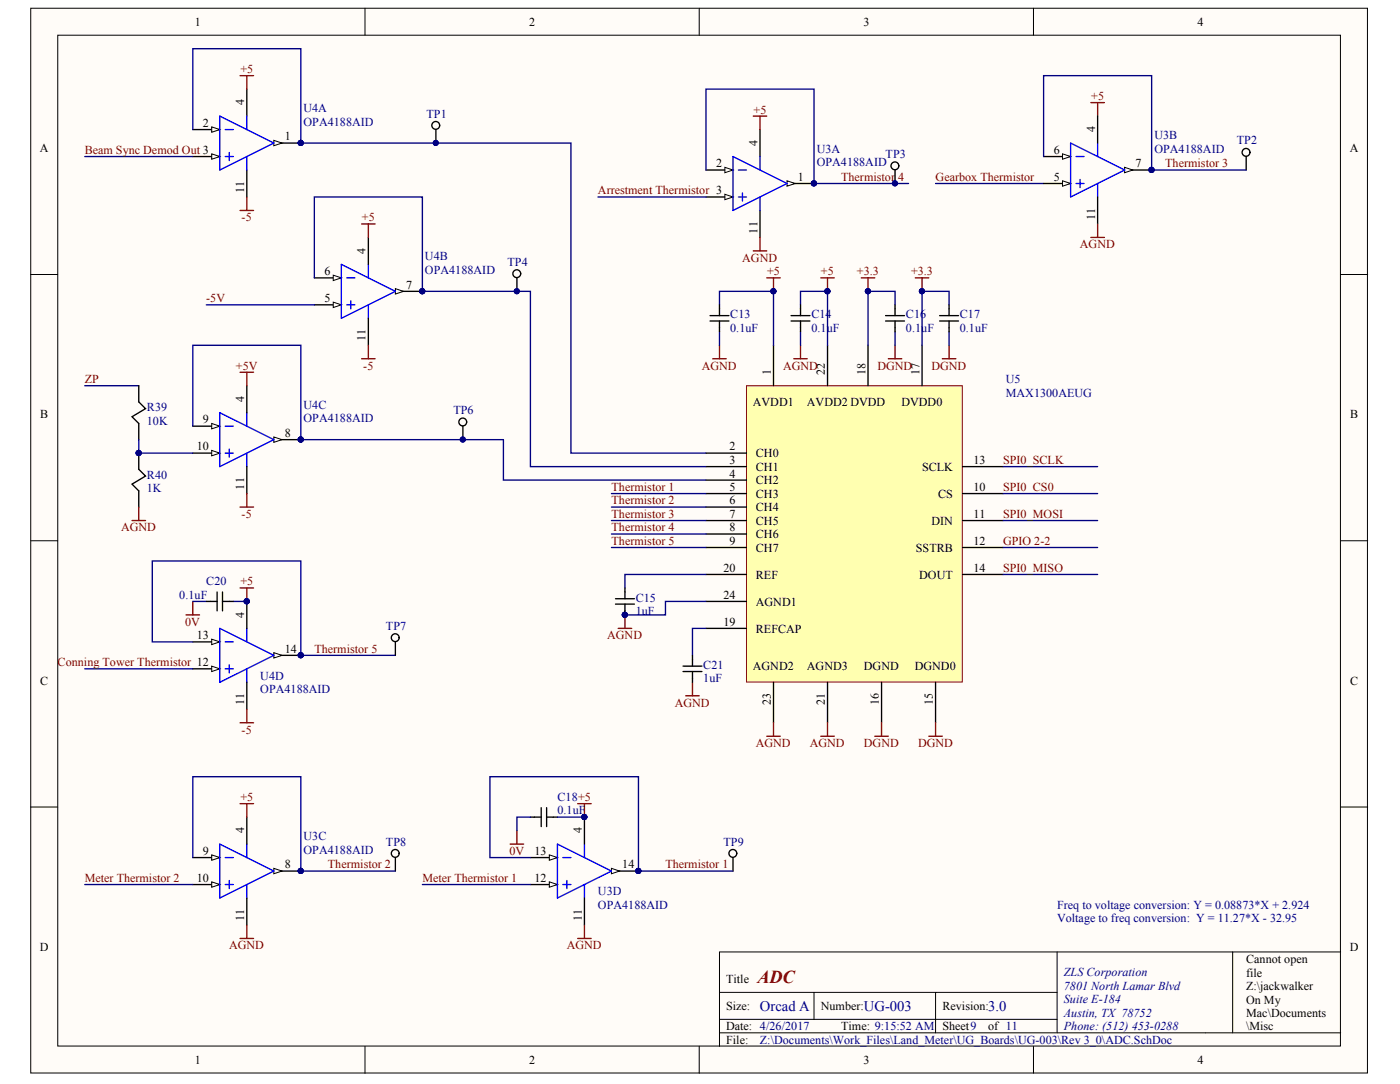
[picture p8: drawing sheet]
<svg xmlns="http://www.w3.org/2000/svg" width="279mm" height="216mm" viewBox="0 0 279 216" stroke-linecap="round" stroke-linejoin="round" font-family="sans-serif">
<defs><g id="words">
<text font-size="3.6" fill="#800000" x="151" y="195.8">ADC</text>
<g font-size="2.9" fill="#000080">
<text x="151.5" y="201.3">Orcad A</text>
<text x="172.2" y="201.3">UG-003</text>
<text x="197" y="201.3">3.0</text>
</g>
<g font-size="2.4">
<text x="38.8" y="5.1">1</text>
<text x="105.5" y="5.1">2</text>
<text x="172.1" y="5.1">3</text>
<text x="238.7" y="5.1">4</text>
<text x="48.7" y="21" transform="rotate(-90 48.7 21)">4</text>
<text x="40.4" y="25.3">2</text>
<text x="56.7" y="28">1</text>
<text x="151" y="29" transform="rotate(-90 151 29)">4</text>
<text x="218.3" y="26.3" transform="rotate(-90 218.3 26.3)">4</text>
<text x="7.9" y="30.3">A</text>
<text x="142.7" y="33.3">2</text>
<text x="210" y="30.6">6</text>
<text x="226.3" y="33.3">7</text>
<text x="269" y="30.3">A</text>
<text x="48.7" y="38.4" transform="rotate(-90 48.7 38.4)">11</text>
<text x="159" y="36">1</text>
<text x="210" y="36">5</text>
<text x="151" y="46.5" transform="rotate(-90 151 46.5)">11</text>
<text x="218.3" y="43.8" transform="rotate(-90 218.3 43.8)">11</text>
<text x="72.9" y="50.5" transform="rotate(-90 72.9 50.5)">4</text>
<text x="64.7" y="54.8">6</text>
<text x="80.9" y="57.5">7</text>
<text x="64.7" y="60.2">5</text>
<text x="72.9" y="68" transform="rotate(-90 72.9 68)">11</text>
<text x="153.7" y="74.7" transform="rotate(-90 153.7 74.7)">1</text>
<text x="164.4" y="74.7" transform="rotate(-90 164.4 74.7)">22</text>
<text x="172.5" y="74.7" transform="rotate(-90 172.5 74.7)">18</text>
<text x="183.3" y="74.7" transform="rotate(-90 183.3 74.7)">17</text>
<text x="8" y="83.3">B</text>
<text x="48.7" y="80" transform="rotate(-90 48.7 80)">4</text>
<text x="150.1" y="80.9">AVDD1</text>
<text x="160.8" y="80.9">AVDD2 DVDD</text>
<text x="179.7" y="80.9">DVDD0</text>
<text x="269.1" y="83.3">B</text>
<text x="39.2" y="89.7">10</text>
<text x="40.4" y="84.3">9</text>
<text x="56.7" y="87">8</text>
<text x="145.4" y="89.7">2</text>
<text x="145.4" y="92.4">3</text>
<text x="145.4" y="95.1">4</text>
<text x="150.7" y="91.1">CH0</text>
<text x="150.7" y="93.8">CH1</text>
<text x="183.8" y="93.8">SCLK</text>
<text x="194" y="92.4">13</text>
<text x="48.7" y="97.5" transform="rotate(-90 48.7 97.5)">11</text>
<text x="145.4" y="97.8">5</text>
<text x="145.4" y="100.5">6</text>
<text x="150.7" y="96.4">CH2</text>
<text x="150.7" y="99.1">CH3</text>
<text x="150.7" y="101.8">CH4</text>
<text x="187" y="99.1">CS</text>
<text x="194" y="97.8">10</text>
<text x="145.4" y="103.1">7</text>
<text x="145.4" y="105.8">8</text>
<text x="150.7" y="104.5">CH5</text>
<text x="150.7" y="107.2">CH6</text>
<text x="185.6" y="104.5">DIN</text>
<text x="194" y="103.1">11</text>
<text x="144.2" y="113.9">20</text>
<text x="145.4" y="108.5">9</text>
<text x="150.7" y="109.9">CH7</text>
<text x="182.6" y="109.9">SSTRB</text>
<text x="194" y="108.5">12</text>
<text x="194" y="113.9">14</text>
<text x="144.2" y="119.3">24</text>
<text x="150.7" y="115.3">REF</text>
<text x="183.2" y="115.3">DOUT</text>
<text x="48.7" y="123" transform="rotate(-90 48.7 123)">4</text>
<text x="144.2" y="124.6">19</text>
<text x="150.7" y="126">REFCAP</text>
<text x="150.7" y="120.6">AGND1</text>
<text x="39.2" y="127.3">13</text>
<text x="56.7" y="130">14</text>
<text x="8" y="136.4">C</text>
<text x="150.1" y="133.5">AGND2</text>
<text x="160.8" y="133.5">AGND3</text>
<text x="172.2" y="133.5">DGND</text>
<text x="182.3" y="133.5">DGND0</text>
<text x="269.1" y="136.4">C</text>
<text x="48.7" y="140.5" transform="rotate(-90 48.7 140.5)">11</text>
<text x="153.7" y="140.5" transform="rotate(-90 153.7 140.5)">23</text>
<text x="164.4" y="140.5" transform="rotate(-90 164.4 140.5)">21</text>
<text x="175.2" y="140.5" transform="rotate(-90 175.2 140.5)">16</text>
<text x="185.9" y="140.5" transform="rotate(-90 185.9 140.5)">15</text>
<text x="48.7" y="166" transform="rotate(-90 48.7 166)">4</text>
<text x="116" y="166" transform="rotate(-90 116 166)">4</text>
<text x="40.4" y="170.3">9</text>
<text x="56.7" y="173">8</text>
<text x="106.5" y="170.3">13</text>
<text x="124" y="173">14</text>
<text x="39.2" y="175.6">10</text>
<text x="106.5" y="175.6">12</text>
<text x="48.7" y="183.4" transform="rotate(-90 48.7 183.4)">11</text>
<text x="116" y="183.4" transform="rotate(-90 116 183.4)">11</text>
<text x="7.9" y="189.4">D</text>
<text x="248.4" y="191.8">Cannot open</text>
<text x="269" y="189.4">D</text>
<text x="144.7" y="195.8">Title</text>
<text x="248.4" y="194.5">file</text>
<text x="248.4" y="197.2">Z:\jackwalker</text>
<text x="144.7" y="201.1">Size:</text>
<text x="163.6" y="201.1">Number:</text>
<text x="187.8" y="201.1">Revision:</text>
<text x="248.4" y="199.9">On My</text>
<text x="248.4" y="202.5">Mac\Documents</text>
<text x="144.7" y="205.2">Date: 4/26/2017</text>
<text x="144.7" y="207.9">File:</text>
<text x="167.6" y="205.2">Time: 9:15:52 AM</text>
<text x="187.8" y="205.2">Sheet9</text>
<text x="197" y="205.2">of 11</text>
<text x="248.4" y="205.2">\Misc</text>
<text x="248.4" y="207.9">Stuff\logo.bmp</text>
<text x="38.8" y="211.9">1</text>
<text x="105.5" y="211.9">2</text>
<text x="172.1" y="211.9">3</text>
<text x="238.7" y="211.9">4</text>
</g>
<g font-size="2.4" fill="#800000">
<text x="47.9" y="14.5">+5</text>
<text x="150.2" y="22.6">+5</text>
<text x="217.5" y="19.9">+5</text>
<text x="16.9" y="30.6">Beam Sync Demod Out 3</text>
<text x="232.2" y="33.3">Thermistor 3</text>
<text x="119.2" y="38.7">Arrestment Thermistor 3</text>
<text x="167.6" y="36">Thermistor 4</text>
<text x="186.5" y="36">Gearbox Thermistor</text>
<text x="48.2" y="44.1">-5</text>
<text x="72.1" y="44.1">+5</text>
<text x="148" y="52.1">AGND</text>
<text x="215.3" y="49.5">AGND</text>
<text x="152.9" y="54.8">+5</text>
<text x="163.6" y="54.8">+5</text>
<text x="170.8" y="54.8">+3.3</text>
<text x="181.6" y="54.8">+3.3</text>
<text x="41.1" y="60.2">-5V</text>
<text x="16.9" y="76.3">ZP</text>
<text x="47" y="73.6">+5V</text>
<text x="72.4" y="73.6">-5</text>
<text x="139.9" y="73.6">AGND</text>
<text x="156.1" y="73.6">AGND</text>
<text x="174.9" y="73.6">DGND</text>
<text x="185.6" y="73.6">DGND</text>
<text x="199.9" y="92.4">SPI0_SCLK</text>
<text x="121.9" y="97.8">Thermistor 1</text>
<text x="121.9" y="100.5">Thermistor 2</text>
<text x="199.9" y="97.8">SPI0_CS0</text>
<text x="24.2" y="105.8">AGND</text>
<text x="48.2" y="103.1">-5</text>
<text x="121.9" y="103.1">Thermistor 3</text>
<text x="121.9" y="105.8">Thermistor 4</text>
<text x="199.9" y="103.1">SPI0_MOSI</text>
<text x="121.9" y="108.5">Thermistor 5</text>
<text x="199.9" y="108.5">GPIO 2-2</text>
<text x="199.9" y="113.9">SPI0_MISO</text>
<text x="47.9" y="116.6">+5</text>
<text x="36.9" y="124.6">0V</text>
<text x="62.7" y="130">Thermistor 5</text>
<text x="121" y="127.3">AGND</text>
<text x="11.5" y="132.7">Conning Tower Thermistor 12</text>
<text x="134.5" y="140.8">AGND</text>
<text x="48.2" y="146.1">-5</text>
<text x="150.7" y="148.8">AGND</text>
<text x="161.4" y="148.8">AGND</text>
<text x="172.2" y="148.8">DGND</text>
<text x="183" y="148.8">DGND</text>
<text x="47.9" y="159.5">+5</text>
<text x="65.4" y="173">Thermistor 2</text>
<text x="101.6" y="170.3">0V</text>
<text x="132.6" y="173">Thermistor 1</text>
<text x="16.9" y="175.6">Meter Thermistor 2</text>
<text x="84.2" y="175.6">Meter Thermistor 1</text>
<text x="45.7" y="189.1">AGND</text>
<text x="113" y="189.1">AGND</text>
</g>
<g font-size="2.4" fill="#000080">
<text x="60.5" y="22.3">U4A</text>
<text x="85" y="23.4">TP1</text>
<text x="60.5" y="25">OPA4188AID</text>
<text x="230.1" y="27.7">U3B</text>
<text x="246.5" y="28.8">TP2</text>
<text x="162.8" y="30.4">U3A</text>
<text x="162.8" y="33.1">OPA4188AID</text>
<text x="176.5" y="31.4">TP3</text>
<text x="230.1" y="30.4">OPA4188AID</text>
<text x="84.7" y="51.9">U4B</text>
<text x="101.1" y="52.9">TP4</text>
<text x="84.7" y="54.5">OPA4188AID</text>
<text x="145.5" y="63.4">C13</text>
<text x="161.7" y="63.4">C14</text>
<text x="180.6" y="63.4">C16</text>
<text x="191.3" y="63.4">C17</text>
<text x="145.5" y="66.1">0.1uF</text>
<text x="161.7" y="66.1">0.1uF</text>
<text x="180.6" y="66.1">0.1uF</text>
<text x="191.3" y="66.1">0.1uF</text>
<text x="200.5" y="76.3">U5</text>
<text x="29.3" y="81.9">R39</text>
<text x="60.5" y="81.4">U4C</text>
<text x="90.4" y="82.5">TP6</text>
<text x="200.5" y="79">MAX1300AEUG</text>
<text x="29.3" y="84.6">10K</text>
<text x="60.5" y="84.1">OPA4188AID</text>
<text x="29.3" y="95.4">R40</text>
<text x="29.3" y="98.1">1K</text>
<text x="35.7" y="119.3">0.1uF</text>
<text x="41.1" y="116.6">C20</text>
<text x="126.7" y="119.8">C15</text>
<text x="76.9" y="125.4">TP7</text>
<text x="126.7" y="122.5">1uF</text>
<text x="51.9" y="135.4">U4D</text>
<text x="140.2" y="133.2">C21</text>
<text x="140.2" y="135.9">1uF</text>
<text x="51.9" y="138.1">OPA4188AID</text>
<text x="111.1" y="159.5">C18+5</text>
<text x="60.5" y="167.3">U3C</text>
<text x="111.1" y="162.2">0.1uF</text>
<text x="60.5" y="170">OPA4188AID</text>
<text x="76.9" y="168.4">TP8</text>
<text x="144.2" y="168.4">TP9</text>
<text x="119.2" y="178.3">U3D</text>
<text x="119.2" y="181">OPA4188AID</text>
<text x="210.7" y="181">Freq to voltage conversion: Y = 0.08873*X + 2.924</text>
<text x="210.7" y="183.7">Voltage to freq conversion: Y = 11.27*X - 32.95</text>
<text x="212" y="194.4">ZLS Corporation</text>
<text x="212" y="197.1">7801 North Lamar Blvd</text>
<text x="212" y="199.8">Suite E-184</text>
<text x="212" y="202.5">Austin, TX 78752</text>
<text x="151.5" y="207.9">Z:\Documents\Work_Files\Land_Meter\UG_Boards\UG-003\Rev 3_0\ADC.SchDoc</text>
<text x="212" y="205.2">Phone: (512) 453-0288</text>
</g>
</g></defs>
<g fill="#fffcf8" stroke="#000" stroke-width=".2">
<path d="M6.1 1.6h266.5v212.1h-266.5z"/>
<path d="M11.5 7h255.7v201.3h-255.7z"/>
</g>
<g fill="none" stroke="#000" stroke-width=".2">
<path d="M72.7 1.6v5.4M139.4 1.6v5.4M206 1.6v5.4M6.1 54.7h5.4M267.2 54.7h5.4M6.1 107.7h5.4M267.2 107.7h5.4M6.1 160.7h5.4M267.2 160.7h5.4M143.4 197.7h67.3M162.2 197.7v5.3M186.5 197.7v8"/>
<path d="M210.7 189.6v16.1M245.7 189.6h-102.3v18.8M267.2 189.6h-21.5v16.1M72.7 208.4v5.4M139.4 208.4v5.4M143.4 205.7h123.8M143.4 203h67.3M206 208.4v5.4"/>
</g>
<path d="M54.6 28.5h5.4" fill="none" stroke="#000" stroke-width=".27"/>
<path d="M54.6 28l1.6 .5-1.6 .5z" fill="#fffcf8" stroke="#000" stroke-width=".2"/>
<circle cx="59.9" cy="28.5" r=".51" fill="#000080" stroke="#000080" stroke-width=".2"/>
<path d="M38.4 25.8h5.4" fill="none" stroke="#000" stroke-width=".27"/>
<path d="M42.2 25.3l1.6 .5-1.6 .5z" fill="#fffcf8" stroke="#000" stroke-width=".2"/>
<path d="M38.4 31.2h5.4" fill="none" stroke="#000" stroke-width=".27"/>
<path d="M42.2 30.6l1.6 .6-1.6 .5z" fill="#fffcf8" stroke="#000" stroke-width=".2"/>
<path d="M49.2 17.8v5.3M49.2 33.9v5.3M62.7 60.7h5.3" fill="none" stroke="#000" stroke-width=".27"/>
<path d="M43.8 23.1l10.8 5.4-10.8 5.4zM44.9 31.2h1.6M44.9 25.8h1.6M45.7 30.4v1.6M49.2 23.1v2.7M49.2 31.2v2.7" fill="none" stroke="#00f" stroke-width=".27"/>
<circle cx="59.9" cy="28.5" r=".51" fill="#000080" stroke="#000080" stroke-width=".2"/>
<path d="M66.4 60.2l1.6 .5-1.6 .6z" fill="#fffcf8" stroke="#000" stroke-width=".2"/>
<path d="M62.7 55.3h5.3" fill="none" stroke="#000" stroke-width=".27"/>
<path d="M66.4 54.8l1.6 .5-1.6 .6z" fill="#fffcf8" stroke="#000" stroke-width=".2"/>
<path d="M78.8 58h5.4" fill="none" stroke="#000" stroke-width=".27"/>
<path d="M78.8 57.5l1.6 .5-1.6 .6z" fill="#fffcf8" stroke="#000" stroke-width=".2"/>
<circle cx="84.2" cy="58" r=".51" fill="#000080" stroke="#000080" stroke-width=".2"/>
<path d="M68 52.7l10.8 5.3-10.8 5.4zM69.1 55.3h1.6M69.9 59.9v1.6M73.4 52.7v2.6M69.1 60.7h1.6M73.4 60.7v2.7" fill="none" stroke="#00f" stroke-width=".27"/>
<path d="M73.4 47.3v5.4M73.4 63.4v5.4M54.6 87.6h5.4" fill="none" stroke="#000" stroke-width=".27"/>
<path d="M54.6 87l1.6 .6-1.6 .5z" fill="#fffcf8" stroke="#000" stroke-width=".2"/>
<circle cx="59.9" cy="87.5" r=".51" fill="#000080" stroke="#000080" stroke-width=".2"/>
<path d="M38.4 84.9h5.4" fill="none" stroke="#000" stroke-width=".27"/>
<path d="M42.2 84.3l1.6 .6-1.6 .5z" fill="#fffcf8" stroke="#000" stroke-width=".2"/>
<path d="M38.4 90.3h5.4" fill="none" stroke="#000" stroke-width=".27"/>
<path d="M42.2 89.7l1.6 .6-1.6 .5z" fill="#fffcf8" stroke="#000" stroke-width=".2"/>
<path d="M43.8 82.2l10.8 5.4-10.8 5.3zM44.9 90.3h1.6M44.9 84.9h1.6M45.7 89.4v1.7M49.2 82.2v2.7M49.2 90.3v2.6" fill="none" stroke="#00f" stroke-width=".27"/>
<path d="M49.2 76.8v5.4M49.2 92.9v5.4M38.4 133.2h5.4" fill="none" stroke="#000" stroke-width=".27"/>
<circle cx="59.9" cy="87.5" r=".51" fill="#000080" stroke="#000080" stroke-width=".2"/>
<path d="M42.2 132.7l1.6 .5-1.6 .5z" fill="#fffcf8" stroke="#000" stroke-width=".2"/>
<path d="M38.4 127.8h5.4" fill="none" stroke="#000" stroke-width=".27"/>
<path d="M42.2 127.3l1.6 .5-1.6 .6z" fill="#fffcf8" stroke="#000" stroke-width=".2"/>
<path d="M54.6 130.5h5.4" fill="none" stroke="#000" stroke-width=".27"/>
<path d="M54.6 130l1.6 .5-1.6 .6z" fill="#fffcf8" stroke="#000" stroke-width=".2"/>
<g fill="#000080" stroke="#000080" stroke-width=".2">
<circle cx="59.9" cy="130.5" r=".51"/>
<circle cx="49.2" cy="119.8" r=".51"/>
<circle cx="27.6" cy="90.2" r=".51"/>
</g>
<path d="M43.8 125.2l10.8 5.3-10.8 5.4zM44.9 133.2h1.6M44.9 127.8h1.6M45.7 132.4v1.6M49.2 125.2v2.6M49.2 133.2v2.7" fill="none" stroke="#00f" stroke-width=".27"/>
<path d="M49.2 119.8v5.4M49.2 135.9v5.4" fill="none" stroke="#000" stroke-width=".27"/>
<g fill="none" stroke="#800000" stroke-width=".27">
<path d="M47.8 15.1h2.7M49.2 15.1v2.7M49.2 39.2v2.7M47.8 41.9h2.7M72.1 44.6h2.7M73.4 44.6v2.7M47.8 74.1h2.7M49.2 74.1v2.7M142.1 71.5h2.7M143.4 68.8v2.7M38.4 119.8v2.7M47.8 117.1h2.7"/>
<path d="M49.2 117.1v2.7M37.1 122.5h2.7"/>
</g>
<path d="M16.9 31.2h21.5M41.1 60.7h21.6M27.7 90.3h10.7M38.4 119.8h2.7M46.5 119.8h2.7M16.9 133.2h21.5M60 130.5h18.8" fill="none" stroke="#000080" stroke-width=".27"/>
<path d="M148.8 76.8h43v59h-43z" fill="#ffffb0" stroke="#800000" stroke-width=".2"/>
<g fill="none" stroke="#000" stroke-width=".27">
<path d="M154.2 68.8v8M164.9 68.8v8M173 68.8v8M183.8 68.8v8M140.7 90.3h8.1M140.7 92.9h8.1M140.7 95.6h8.1M140.7 98.3h8.1M191.9 92.9h8M191.9 98.3h8M140.7 101h8.1M140.7 103.7h8.1"/>
<path d="M140.7 106.4h8.1M140.7 109h8.1M140.7 114.4h8.1M140.7 119.8h8.1M191.9 103.7h8M191.9 109h8M191.9 114.4h8M140.7 125.2h8.1M154.2 135.9v8.1M164.9 135.9v8.1M175.7 135.9v8.1M186.5 135.9v8.1"/>
<path d="M54.6 173.5h5.4"/>
</g>
<path d="M199.9 92.9h18.9M199.9 98.3h18.9M121.9 101h18.8M121.9 103.7h18.8M121.9 106.4h18.8M121.9 109h18.8M199.9 103.7h18.9M199.9 109h18.9M199.9 114.4h18.9" fill="none" stroke="#000080" stroke-width=".27"/>
<path d="M152.8 55.3h2.7M154.2 55.3v2.7M163.6 55.3h2.7M164.9 55.3v2.7M171.7 55.3h2.7M173 55.3v2.7M185.1 146.6h2.7M186.5 144v2.6" fill="none" stroke="#800000" stroke-width=".27"/>
<g fill="#000080" stroke="#000080" stroke-width=".2">
<circle cx="154.1" cy="58" r=".51"/>
<circle cx="164.9" cy="58" r=".51"/>
<circle cx="173" cy="58" r=".51"/>
</g>
<path d="M54.6 173l1.6 .5-1.6 .5z" fill="#fffcf8" stroke="#000" stroke-width=".2"/>
<circle cx="59.9" cy="173.5" r=".51" fill="#000080" stroke="#000080" stroke-width=".2"/>
<path d="M38.4 170.8h5.4" fill="none" stroke="#000" stroke-width=".27"/>
<path d="M42.2 170.3l1.6 .5-1.6 .5z" fill="#fffcf8" stroke="#000" stroke-width=".2"/>
<path d="M38.4 176.2h5.4" fill="none" stroke="#000" stroke-width=".27"/>
<path d="M42.2 175.6l1.6 .6-1.6 .5z" fill="#fffcf8" stroke="#000" stroke-width=".2"/>
<path d="M43.8 168.1l10.8 5.4-10.8 5.4zM44.9 176.2h1.6M44.9 170.8h1.6M45.7 175.4v1.6M49.2 168.1v2.7M49.2 176.2v2.7" fill="none" stroke="#00f" stroke-width=".27"/>
<path d="M49.2 162.7v5.4M49.2 178.9v5.3M105.7 176.2h5.4" fill="none" stroke="#000" stroke-width=".27"/>
<circle cx="59.9" cy="173.5" r=".51" fill="#000080" stroke="#000080" stroke-width=".2"/>
<path d="M109.5 175.6l1.6 .6-1.6 .5z" fill="#fffcf8" stroke="#000" stroke-width=".2"/>
<path d="M105.7 170.8h5.4" fill="none" stroke="#000" stroke-width=".27"/>
<path d="M109.5 170.3l1.6 .5-1.6 .5z" fill="#fffcf8" stroke="#000" stroke-width=".2"/>
<path d="M121.9 173.5h5.4" fill="none" stroke="#000" stroke-width=".27"/>
<path d="M121.9 173l1.6 .5-1.6 .5z" fill="#fffcf8" stroke="#000" stroke-width=".2"/>
<g fill="#000080" stroke="#000080" stroke-width=".2">
<circle cx="127.2" cy="173.5" r=".51"/>
<circle cx="116.5" cy="162.7" r=".51"/>
</g>
<path d="M111.1 168.1l10.8 5.4-10.8 5.4zM112.2 176.2h1.6M112.2 170.8h1.6M113 175.4v1.6M116.5 168.1v2.7M116.5 176.2v2.7" fill="none" stroke="#00f" stroke-width=".27"/>
<path d="M156.9 36.5h5.3M116.5 162.7v5.4M116.5 178.9v5.3" fill="none" stroke="#000" stroke-width=".27"/>
<path d="M47.8 160.1h2.7M49.2 160.1v2.6M101.7 168.1h2.7M103 165.4v2.7M115.1 160.1h2.7M116.5 160.1v2.6M47.8 186.9h2.7M49.2 184.2v2.7M115.1 186.9h2.7M116.5 184.2v2.7" fill="none" stroke="#800000" stroke-width=".27"/>
<path d="M16.9 176.2h21.5M84.2 176.2h21.5" fill="none" stroke="#000080" stroke-width=".27"/>
<path d="M156.9 36l1.6 .5-1.6 .6z" fill="#fffcf8" stroke="#000" stroke-width=".2"/>
<circle cx="162.2" cy="36.5" r=".51" fill="#000080" stroke="#000080" stroke-width=".2"/>
<path d="M140.7 33.9h5.4" fill="none" stroke="#000" stroke-width=".27"/>
<path d="M144.5 33.3l1.6 .6-1.6 .5z" fill="#fffcf8" stroke="#000" stroke-width=".2"/>
<path d="M140.7 39.2h5.4" fill="none" stroke="#000" stroke-width=".27"/>
<path d="M144.5 38.7l1.6 .5-1.6 .6z" fill="#fffcf8" stroke="#000" stroke-width=".2"/>
<path d="M151.5 25.8v5.4M208 36.5h5.4M151.5 41.9v5.4" fill="none" stroke="#000" stroke-width=".27"/>
<path d="M146.1 31.2l10.8 5.3-10.8 5.4zM147.2 39.2h1.6M147.2 33.9h1.6M148 38.4v1.6M151.5 31.2v2.7M151.5 39.2v2.7" fill="none" stroke="#00f" stroke-width=".27"/>
<circle cx="162.2" cy="36.5" r=".51" fill="#000080" stroke="#000080" stroke-width=".2"/>
<path d="M150.1 23.1h2.7M151.5 23.1v2.7M217.4 20.4h2.7M218.8 20.4v2.7M150.1 50h2.7M151.5 47.3v2.7" fill="none" stroke="#800000" stroke-width=".27"/>
<path d="M119.2 39.2h21.5M186.5 36.5h21.5" fill="none" stroke="#000080" stroke-width=".27"/>
<path d="M211.8 36l1.6 .5-1.6 .6z" fill="#fffcf8" stroke="#000" stroke-width=".2"/>
<path d="M208 31.2h5.4" fill="none" stroke="#000" stroke-width=".27"/>
<path d="M211.8 30.6l1.6 .6-1.6 .5z" fill="#fffcf8" stroke="#000" stroke-width=".2"/>
<path d="M224.2 33.9h5.3" fill="none" stroke="#000" stroke-width=".27"/>
<path d="M224.2 33.3l1.6 .6-1.6 .5z" fill="#fffcf8" stroke="#000" stroke-width=".2"/>
<g fill="#000080" stroke="#000080" stroke-width=".2">
<circle cx="229.5" cy="33.8" r=".51"/>
<circle cx="154.1" cy="58" r=".51"/>
<circle cx="183.8" cy="58" r=".51"/>
<circle cx="124.5" cy="122.4" r=".51"/>
<circle cx="173" cy="58" r=".51"/>
<circle cx="164.9" cy="58" r=".51"/>
<circle cx="59.9" cy="130.5" r=".51"/>
<circle cx="92.2" cy="87.5" r=".51"/>
<circle cx="103" cy="58" r=".51"/>
<circle cx="86.9" cy="28.5" r=".51"/>
<circle cx="178.4" cy="36.5" r=".51"/>
<circle cx="59.9" cy="28.5" r=".51"/>
<circle cx="84.2" cy="58" r=".51"/>
<circle cx="59.9" cy="87.5" r=".51"/>
<circle cx="59.9" cy="173.5" r=".51"/>
<circle cx="127.2" cy="173.5" r=".51"/>
<circle cx="162.2" cy="36.5" r=".51"/>
<circle cx="116.5" cy="162.7" r=".51"/>
<circle cx="27.6" cy="90.2" r=".51"/>
</g>
<path d="M213.4 28.5l10.8 5.4-10.8 5.3zM214.5 36.5h1.6M214.5 31.2h1.6M215.3 35.7v1.7M218.8 28.5v2.7M218.8 36.5v2.7" fill="none" stroke="#00f" stroke-width=".27"/>
<g fill="none" stroke="#000" stroke-width=".27">
<path d="M86.9 25.8v2.7M178.4 33.9v2.6M218.8 23.1v5.4M218.8 39.2v5.4M248.4 31.2v2.7M103 55.3v2.7M27.7 76.8v3.2l1.3 1.4-2.7 1.6 1.4 1.3v3.3M141.5 63.9h3.8M141.5 62.9h3.8M143.4 60.7v2.2M143.4 63.9v2.2M157.7 63.9h3.7"/>
<path d="M157.7 62.9h3.7M159.6 60.7v2.2M159.6 63.9v2.2M176.5 63.9h3.8M176.5 62.9h3.8M178.4 60.7v2.2M178.4 63.9v2.2M187.3 63.9h3.8M187.3 62.9h3.8M189.2 60.7v2.2M189.2 63.9v2.2M27.7 90.3v3.2l1.3 1.3-2.7 1.6 1.4 1.4v3.2"/>
<path d="M92.3 84.9v2.7M41.1 119.8h2.2M43.3 117.9v3.8M44.3 119.8h2.2M44.3 117.9v3.8M122.7 119.2h3.7M124.6 117.1v2.1M78.8 127.8v2.7M122.7 120.3h3.7M124.6 120.3v2.2M136.1 133.7h3.8M136.1 132.7h3.8"/>
<path d="M138 130.5v2.2M138 133.7v2.2M78.8 170.8v2.7M105.7 162.7h2.2M107.9 160.9v3.7M109 162.7h2.1M109 160.9v3.7M146.1 170.8v2.7"/>
<circle cx="86.9" cy="25" r=".78"/>
<circle cx="178.4" cy="33" r=".78"/>
<circle cx="248.4" cy="30.3" r=".78"/>
<circle cx="103" cy="54.5" r=".78"/>
<circle cx="92.2" cy="84" r=".78"/>
<circle cx="78.8" cy="127" r=".78"/>
<circle cx="78.8" cy="170" r=".78"/>
<circle cx="146.1" cy="170" r=".78"/>
</g>
<g fill="none" stroke="#800000" stroke-width=".27">
<path d="M182.4 55.3h2.7M183.8 55.3v2.7M217.4 47.3h2.7M218.8 44.6v2.7M72.1 71.5h2.7M73.4 68.8v2.7M158.2 71.5h2.7M159.6 68.8v2.7M177.1 71.5h2.6M178.4 68.8v2.7M187.8 71.5h2.7M189.2 68.8v2.7"/>
<path d="M49.2 98.3v2.7M26.3 103.7h2.7M27.7 101v2.7M47.8 101h2.7M123.2 125.2h2.7M124.6 122.5v2.7M136.7 138.6h2.7M138 135.9v2.7M47.8 144h2.7M49.2 141.3v2.7M152.8 146.6h2.7M154.2 144v2.6"/>
<path d="M163.6 146.6h2.7M164.9 144v2.6M174.4 146.6h2.7M175.7 144v2.6"/>
</g>
<g fill="none" stroke="#000080" stroke-width=".27">
<path d="M38.4 25.8v-16.1h21.6v18.8h53.8v61.8h26.9M140.7 33.9v-16.1h21.5v18.7h18.9M208 31.2v-16.1h21.5v18.8h18.9M62.7 55.3v-16.1h21.5v18.8h21.5v34.9h35M16.9 76.8h10.8M143.4 60.7v-2.7h10.8v10.8M143.4 66.1v2.7M159.6 60.7v-2.7h5.3v10.8M159.6 66.1v2.7M178.4 60.7v-2.7h-5.4v10.8M178.4 66.1v2.7M189.2 60.7v-2.7h-5.4v10.8"/>
<path d="M189.2 66.1v2.7M27.7 87.6v2.7M38.4 84.9v-16.1h21.6v18.8h40.3v8h40.4M121.9 98.3h18.8M140.7 114.4h-16.1v2.7M140.7 119.8h-8.1v2.7h-8M38.4 127.8h-8v-16.1h29.6v18.8M140.7 125.2h-2.7v5.3M38.4 170.8v-16.1h21.6v18.8h18.8M105.7 170.8h-8.1v-16.1h29.7v18.8h18.8M105.7 162.7h-2.7v2.7M111.1 162.7h5.4"/>
</g>
<use href="#words"/>
</svg>
